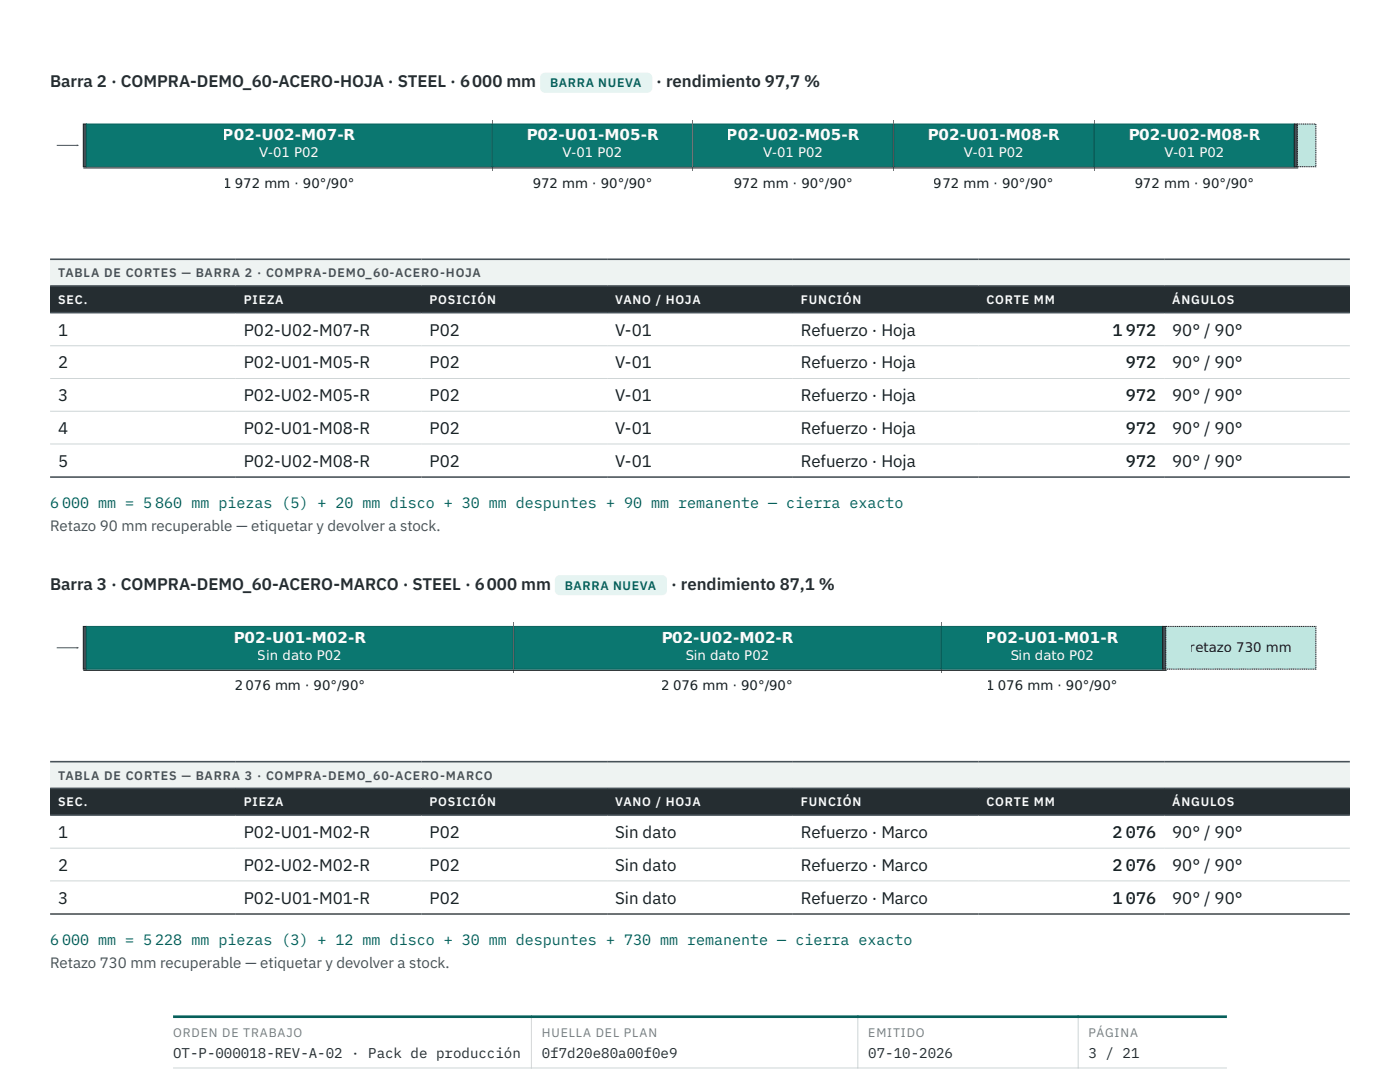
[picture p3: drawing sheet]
<svg xmlns="http://www.w3.org/2000/svg" width="279mm" height="216mm" viewBox="0 0 279 216" stroke-linecap="round" stroke-linejoin="round" font-family="sans-serif">
<defs><g id="words">
<g font-size="3.4" fill="#252d31">
<text x="10" y="17.4">Barra 2 · COMPRA-DEMO_60-ACERO-HOJA · STEEL · 6 000 mm</text>
<text x="131" y="17.4">· rendimiento 97,7 %</text>
<text x="10" y="117.7">Barra 3 · COMPRA-DEMO_60-ACERO-MARCO · STEEL · 6 000 mm</text>
<text x="133.9" y="117.7">· rendimiento 87,1 %</text>
</g>
<g font-size="3.4" fill="#161c1f">
<text x="11.6" y="67">1</text>
<text x="48.7" y="67">P02-U02-M07-R</text>
<text x="85.7" y="67">P02</text>
<text x="122.8" y="67">V-01</text>
<text x="159.8" y="67">Refuerzo · Hoja</text>
<text x="222" y="67">1 972</text>
<text x="233.9" y="67">90° / 90°</text>
<text x="11.6" y="73.5">2</text>
<text x="48.7" y="73.5">P02-U01-M05-R</text>
<text x="85.7" y="73.5">P02</text>
<text x="122.8" y="73.5">V-01</text>
<text x="159.8" y="73.5">Refuerzo · Hoja</text>
<text x="224.7" y="73.5">972</text>
<text x="233.9" y="73.5">90° / 90°</text>
<text x="11.6" y="80">3</text>
<text x="48.7" y="80">P02-U02-M05-R</text>
<text x="85.7" y="80">P02</text>
<text x="122.8" y="80">V-01</text>
<text x="159.8" y="80">Refuerzo · Hoja</text>
<text x="224.7" y="80">972</text>
<text x="233.9" y="80">90° / 90°</text>
<text x="11.6" y="86.6">4</text>
<text x="48.7" y="86.6">P02-U01-M08-R</text>
<text x="85.7" y="86.6">P02</text>
<text x="122.8" y="86.6">V-01</text>
<text x="159.8" y="86.6">Refuerzo · Hoja</text>
<text x="224.7" y="86.6">972</text>
<text x="233.9" y="86.6">90° / 90°</text>
<text x="11.6" y="93.1">5</text>
<text x="48.7" y="93.1">P02-U02-M08-R</text>
<text x="85.7" y="93.1">P02</text>
<text x="122.8" y="93.1">V-01</text>
<text x="159.8" y="93.1">Refuerzo · Hoja</text>
<text x="224.7" y="93.1">972</text>
<text x="233.9" y="93.1">90° / 90°</text>
<text x="11.6" y="167.2">1</text>
<text x="48.7" y="167.2">P02-U01-M02-R</text>
<text x="85.7" y="167.2">P02</text>
<text x="122.8" y="167.2">Sin dato</text>
<text x="159.8" y="167.2">Refuerzo · Marco</text>
<text x="222" y="167.2">2 076</text>
<text x="233.9" y="167.2">90° / 90°</text>
<text x="11.6" y="173.8">2</text>
<text x="48.7" y="173.8">P02-U02-M02-R</text>
<text x="85.7" y="173.8">P02</text>
<text x="122.8" y="173.8">Sin dato</text>
<text x="159.8" y="173.8">Refuerzo · Marco</text>
<text x="222" y="173.8">2 076</text>
<text x="233.9" y="173.8">90° / 90°</text>
<text x="11.6" y="180.3">3</text>
<text x="48.7" y="180.3">P02-U01-M01-R</text>
<text x="85.7" y="180.3">P02</text>
<text x="122.8" y="180.3">Sin dato</text>
<text x="159.8" y="180.3">Refuerzo · Marco</text>
<text x="222" y="180.3">1 076</text>
<text x="233.9" y="180.3">90° / 90°</text>
</g>
<g font-size="3" fill="#fcfdfc">
<text x="44.5" y="28">P02-U02-M07-R</text>
<text x="105" y="28">P02-U01-M05-R</text>
<text x="145.1" y="28">P02-U02-M05-R</text>
<text x="185.1" y="28">P02-U01-M08-R</text>
<text x="225.1" y="28">P02-U02-M08-R</text>
<text x="46.6" y="128.2">P02-U01-M02-R</text>
<text x="131.9" y="128.2">P02-U02-M02-R</text>
<text x="196.8" y="128.2">P02-U01-M01-R</text>
</g>
<g font-size="3" fill="#075f5a">
<text x="10" y="101.4">6 000 mm = 5 860 mm piezas (5) + 20 mm disco + 30 mm despuntes + 90 mm remanente — cierra exacto</text>
<text x="10" y="188.6">6 000 mm = 5 228 mm piezas (3) + 12 mm disco + 30 mm despuntes + 730 mm remanente — cierra exacto</text>
</g>
<g font-size="3" fill="#465158">
<text x="10" y="105.9">Retazo 90 mm recuperable — etiquetar y devolver a stock.</text>
<text x="10" y="193.1">Retazo 730 mm recuperable — etiquetar y devolver a stock.</text>
</g>
<g font-size="2.8" fill="#252d31">
<text x="34.5" y="211">OT-P-000018-REV-A-02 · Pack de producción</text>
<text x="108.1" y="211">0f7d20e80a00f0e9</text>
<text x="173.3" y="211">07-10-2026</text>
<text x="217.3" y="211">3 / 21</text>
</g>
<g font-size="2.7" fill="#fcfdfc">
<text x="51.7" y="31.4">V-01 P02</text>
<text x="112.3" y="31.4">V-01 P02</text>
<text x="152.3" y="31.4">V-01 P02</text>
<text x="192.3" y="31.4">V-01 P02</text>
<text x="232.4" y="31.4">V-01 P02</text>
<text x="51.5" y="131.6">Sin dato P02</text>
<text x="136.8" y="131.6">Sin dato P02</text>
<text x="201.6" y="131.6">Sin dato P02</text>
</g>
<g font-size="2.7" fill="#161c1f">
<text x="44.6" y="37.5">1</text>
<text x="46.9" y="37.5">972 mm · 90°/90°</text>
<text x="106.3" y="37.5">972 mm · 90°/90°</text>
<text x="146.3" y="37.5">972 mm · 90°/90°</text>
<text x="186.4" y="37.5">972 mm · 90°/90°</text>
<text x="226.4" y="37.5">972 mm · 90°/90°</text>
<text x="237.5" y="130.1">retazo 730 mm</text>
<text x="46.8" y="137.8">2</text>
<text x="49" y="137.8">076 mm · 90°/90°</text>
<text x="132.1" y="137.8">2</text>
<text x="134.3" y="137.8">076 mm · 90°/90°</text>
<text x="196.9" y="137.8">1</text>
<text x="199.1" y="137.8">076 mm · 90°/90°</text>
</g>
<g font-size="2.5" fill="#075f5a">
<text x="109.8" y="17.4">BARRA NUEVA</text>
<text x="112.7" y="117.7">BARRA NUEVA</text>
</g>
<g font-size="2.5" fill="#465158">
<text x="11.6" y="55.3">TABLA DE CORTES — BARRA 2 · COMPRA-DEMO_60-ACERO-HOJA</text>
<text x="11.6" y="155.6">TABLA DE CORTES — BARRA 3 · COMPRA-DEMO_60-ACERO-MARCO</text>
</g>
<g font-size="2.5" fill="#fcfdfc">
<text x="11.6" y="60.7">SEC.</text>
<text x="48.7" y="60.7">PIEZA</text>
<text x="85.7" y="60.7">POSICIÓN</text>
<text x="122.8" y="60.7">VANO / HOJA</text>
<text x="159.8" y="60.7">FUNCIÓN</text>
<text x="196.9" y="60.7">CORTE MM</text>
<text x="233.9" y="60.7">ÁNGULOS</text>
<text x="11.6" y="160.9">SEC.</text>
<text x="48.7" y="160.9">PIEZA</text>
<text x="85.7" y="160.9">POSICIÓN</text>
<text x="122.8" y="160.9">VANO / HOJA</text>
<text x="159.8" y="160.9">FUNCIÓN</text>
<text x="196.9" y="160.9">CORTE MM</text>
<text x="233.9" y="160.9">ÁNGULOS</text>
</g>
<g font-size="2.5" fill="#727d82">
<text x="34.5" y="206.9">ORDEN DE TRABAJO</text>
<text x="108.1" y="206.9">HUELLA DEL PLAN</text>
<text x="173.3" y="206.9">EMITIDO</text>
<text x="217.3" y="206.9">PÁGINA</text>
</g>
</g></defs>
<path d="M10 51.7h259.4v5.4h-259.4z" fill="#eef3f2"/>
<g fill="#252d31">
<path d="M10 57.1h37.1v5.3h-37.1z"/>
<path d="M47.1 57.1h37v5.3h-37z"/>
<path d="M84.1 57.1h37.1v5.3h-37.1z"/>
<path d="M121.2 57.1h37v5.3h-37z"/>
<path d="M158.2 57.1h37.1v5.3h-37.1z"/>
<path d="M195.3 57.1h37v5.3h-37z"/>
<path d="M232.3 57.1h37.1v5.3h-37.1z"/>
</g>
<path d="M10 69h259.4M10 75.5h259.4M10 82.1h259.4M10 88.6h259.4" fill="none" stroke="#cdd5d6" stroke-width=".2"/>
<path d="M10 51.7h259.4M10 57.1h259.4M10 62.4h259.4M10 95.2h259.4" fill="none" stroke="#465158" stroke-width=".32"/>
<path d="M10 152h259.4v5.3h-259.4z" fill="#eef3f2"/>
<g fill="#252d31">
<path d="M10 157.3h37.1v5.3h-37.1z"/>
<path d="M47.1 157.3h37v5.3h-37z"/>
<path d="M84.1 157.3h37.1v5.3h-37.1z"/>
<path d="M121.2 157.3h37v5.3h-37z"/>
<path d="M158.2 157.3h37.1v5.3h-37.1z"/>
<path d="M195.3 157.3h37v5.3h-37z"/>
<path d="M232.3 157.3h37.1v5.3h-37.1z"/>
</g>
<path d="M10 169.2h259.4M10 175.8h259.4" fill="none" stroke="#cdd5d6" stroke-width=".2"/>
<path d="M10 152h259.4M10 157.3h259.4M10 162.6h259.4M10 182.4h259.4" fill="none" stroke="#465158" stroke-width=".32"/>
<g fill="#e6f4f2">
<path d="M107.8 14.5h22.4v4h-22.4z"/>
<path d="M110.7 114.8h22.4v4h-22.4z"/>
</g>
<path d="M16.6 24.7h.6v8.6h-.6z" fill="#465158" stroke="#161c1f" stroke-width=".2"/>
<path d="M11.3 29h4.3z" fill="#000" stroke="#465158" stroke-width=".2"/>
<path d="M15.3 28.8l.4 .2-.4 .2z" fill="#465158"/>
<path d="M17.2 24.7h80.9v8.6h-80.9z" fill="#0b7770" stroke="#075f5a" stroke-width=".2"/>
<path d="M98.2 24v10" fill="none" stroke="#e56a32" stroke-width=".2"/>
<path d="M98.3 24.7h39.9v8.6h-39.9z" fill="#0b7770" stroke="#075f5a" stroke-width=".2"/>
<path d="M138.3 24v10" fill="none" stroke="#e56a32" stroke-width=".2"/>
<path d="M138.3 24.7h39.9v8.6h-39.9z" fill="#0b7770" stroke="#075f5a" stroke-width=".2"/>
<path d="M178.3 24v10" fill="none" stroke="#e56a32" stroke-width=".2"/>
<path d="M178.4 24.7h39.9v8.6h-39.9z" fill="#0b7770" stroke="#075f5a" stroke-width=".2"/>
<path d="M218.3 24v10" fill="none" stroke="#e56a32" stroke-width=".2"/>
<path d="M218.4 24.7h39.9v8.6h-39.9z" fill="#0b7770" stroke="#075f5a" stroke-width=".2"/>
<path d="M258.3 24.7h.6v8.6h-.6z" fill="#465158" stroke="#161c1f" stroke-width=".2"/>
<path d="M258.9 24.7h3.7v8.6h-3.7z" fill="#bfe6e0" stroke="#161c1f" stroke-width=".2" stroke-dasharray=".2 .1" stroke-linecap="butt"/>
<path d="M16.6 33.5h242.5z" fill="#000" stroke="#161c1f" stroke-width=".2"/>
<path d="M16.6 125h.6v8.5h-.6z" fill="#465158" stroke="#161c1f" stroke-width=".2"/>
<path d="M11.3 129.3h4.3z" fill="#000" stroke="#465158" stroke-width=".2"/>
<path d="M15.3 129.1l.4 .2-.4 .1z" fill="#465158"/>
<path d="M17.2 125h85.2v8.5h-85.2z" fill="#0b7770" stroke="#075f5a" stroke-width=".2"/>
<path d="M102.5 124.2v10.1" fill="none" stroke="#e56a32" stroke-width=".2"/>
<path d="M102.6 125h85.1v8.5h-85.1z" fill="#0b7770" stroke="#075f5a" stroke-width=".2"/>
<path d="M187.8 124.2v10.1" fill="none" stroke="#e56a32" stroke-width=".2"/>
<path d="M187.9 125h44.1v8.5h-44.1z" fill="#0b7770" stroke="#075f5a" stroke-width=".2"/>
<path d="M232 125h.7v8.5h-.7z" fill="#465158" stroke="#161c1f" stroke-width=".2"/>
<path d="M232.7 125h29.9v8.5h-29.9z" fill="#bfe6e0" stroke="#161c1f" stroke-width=".2" stroke-dasharray=".2 .1" stroke-linecap="butt"/>
<path d="M16.6 133.8h216.2z" fill="#000" stroke="#161c1f" stroke-width=".2"/>
<path d="M34.5 213.1h210.4M106 202.6v10.6M171.2 202.6v10.6M215.2 202.6v10.6" fill="none" stroke="#cdd5d6" stroke-width=".2"/>
<path d="M34.5 202.9h210.4" fill="none" stroke="#075f5a" stroke-width=".53"/>
<use href="#words"/>
</svg>
